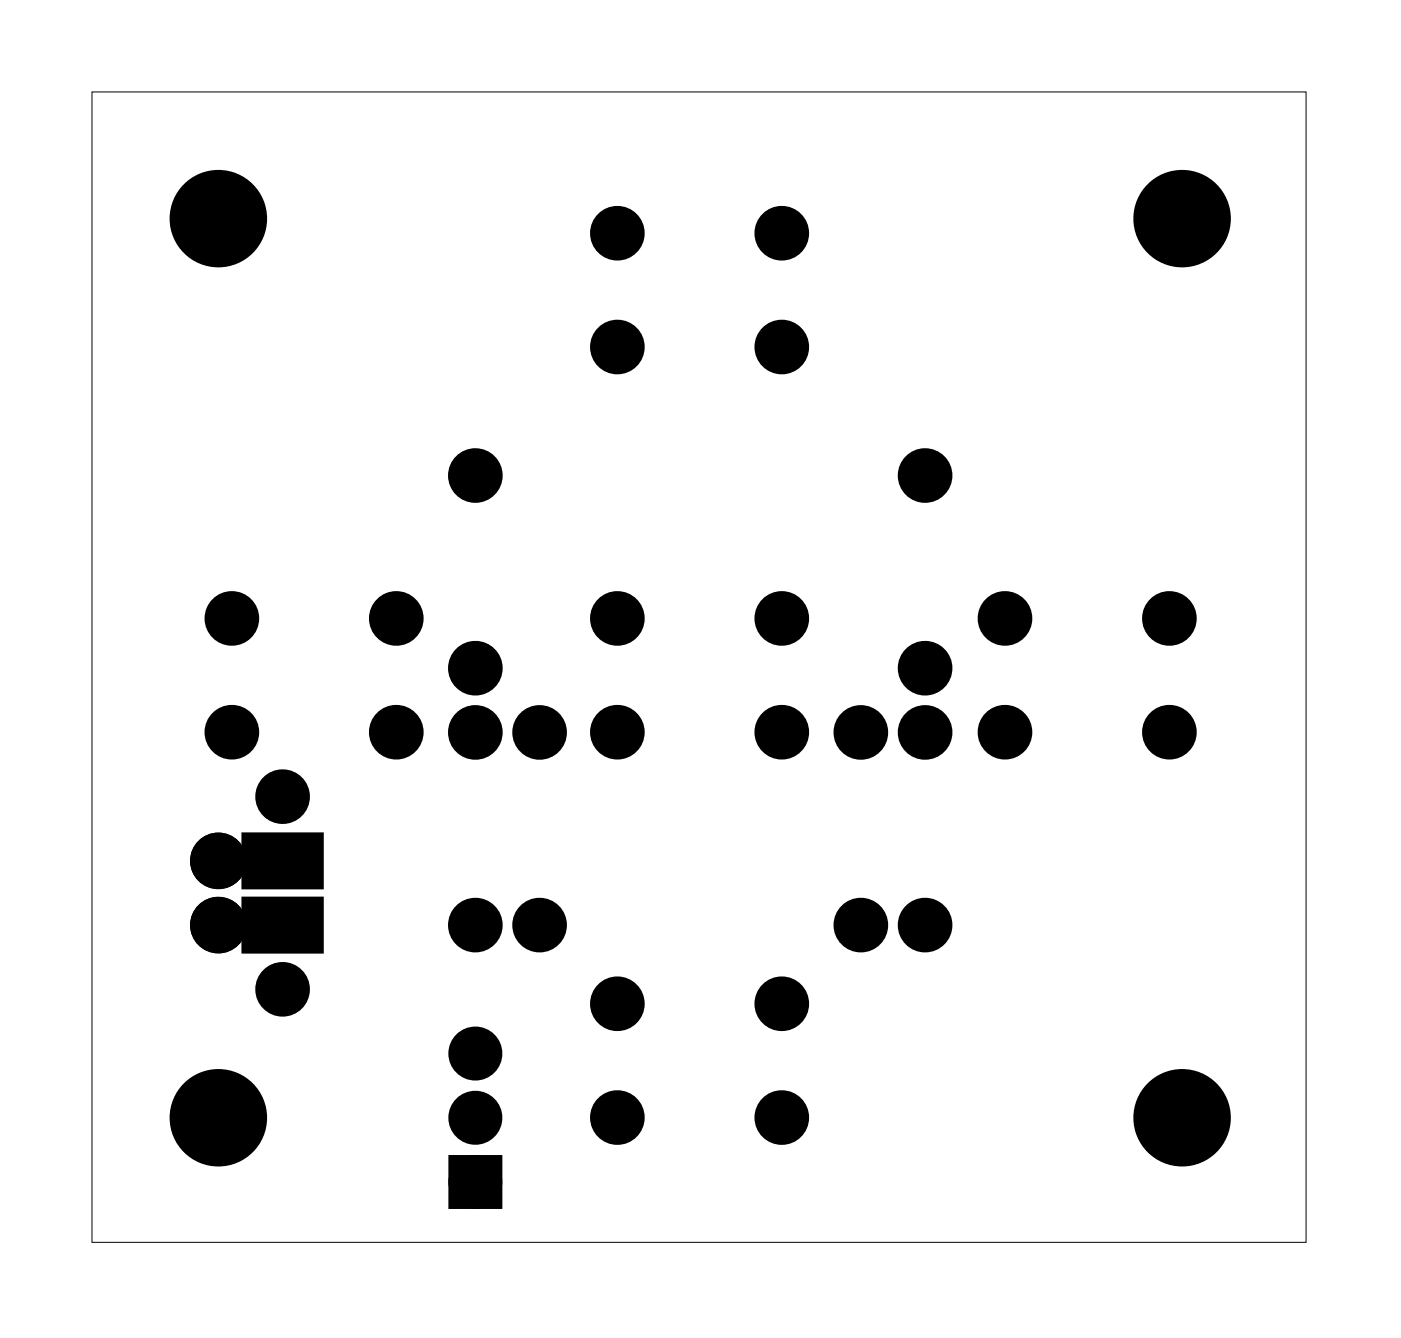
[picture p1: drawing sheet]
<svg xmlns="http://www.w3.org/2000/svg" width="55mm" height="53mm" viewBox="0 0 55 53" stroke-linecap="round" stroke-linejoin="round" font-family="sans-serif">
<path d="M3.6 3.6h48v45.5h-48z" fill="none" stroke="#000" stroke-width=".04"/>
<g fill="#000">
<circle cx="8.6" cy="8.6" r="1.7"/>
<circle cx="18.8" cy="18.8" r=".7"/>
<circle cx="24.4" cy="13.7" r=".7"/>
<circle cx="24.4" cy="9.2" r=".7"/>
<circle cx="30.9" cy="13.7" r=".7"/>
<circle cx="30.9" cy="9.2" r=".7"/>
<circle cx="36.6" cy="18.8" r=".7"/>
<circle cx="46.7" cy="8.6" r="1.7"/>
<circle cx="8.6" cy="36.6" r=".74"/>
<circle cx="8.6" cy="34" r=".74"/>
<circle cx="9.2" cy="24.5" r=".7"/>
<circle cx="9.2" cy="29" r=".7"/>
<circle cx="11.2" cy="31.5" r=".7"/>
<circle cx="11.2" cy="39.1" r=".7"/>
<circle cx="15.7" cy="24.5" r=".7"/>
<circle cx="15.7" cy="29" r=".7"/>
<circle cx="18.8" cy="26.4" r=".7"/>
<circle cx="18.8" cy="29" r=".7"/>
<circle cx="18.8" cy="36.6" r=".7"/>
<circle cx="21.3" cy="36.6" r=".7"/>
<circle cx="21.3" cy="29" r=".7"/>
<circle cx="24.4" cy="39.7" r=".7"/>
<circle cx="24.4" cy="24.5" r=".7"/>
<circle cx="24.4" cy="29" r=".7"/>
<circle cx="30.9" cy="39.7" r=".7"/>
<circle cx="30.9" cy="24.5" r=".7"/>
<circle cx="30.9" cy="29" r=".7"/>
<circle cx="34" cy="29" r=".7"/>
<circle cx="34" cy="36.6" r=".7"/>
<circle cx="36.6" cy="26.4" r=".7"/>
<circle cx="36.6" cy="29" r=".7"/>
<circle cx="36.6" cy="36.6" r=".7"/>
<circle cx="39.7" cy="24.5" r=".7"/>
<circle cx="39.7" cy="29" r=".7"/>
<circle cx="46.2" cy="24.5" r=".7"/>
<circle cx="46.2" cy="29" r=".7"/>
<circle cx="8.6" cy="44.2" r="1.7"/>
<circle cx="18.8" cy="41.7" r=".72"/>
<circle cx="18.8" cy="46.7" r=".72"/>
<circle cx="18.8" cy="44.2" r=".72"/>
<circle cx="24.4" cy="44.2" r=".7"/>
<circle cx="30.9" cy="44.2" r=".7"/>
<circle cx="46.7" cy="44.2" r="1.7"/>
</g>
<g fill="none" stroke="#000" stroke-width=".45">
<circle cx="8.6" cy="8.6" r="1.7"/>
<circle cx="46.7" cy="8.6" r="1.7"/>
<circle cx="8.6" cy="44.2" r="1.7"/>
<circle cx="46.7" cy="44.2" r="1.7"/>
</g>
<path d="M9.7 35.6h3v2h-3zM9.7 33h3v2h-3zM18.1 46h1.4v1.5h-1.4z" fill="#000"/>
<path d="M9.7 35.6h3v2h-3zM9.7 33h3v2h-3z" fill="none" stroke="#000" stroke-width=".25"/>
<g fill="none" stroke="#000" stroke-width=".76" stroke-linecap="butt">
<circle cx="18.8" cy="18.8" r=".7"/>
<circle cx="24.4" cy="13.7" r=".7"/>
<circle cx="24.4" cy="9.2" r=".7"/>
<circle cx="30.9" cy="13.7" r=".7"/>
<circle cx="30.9" cy="9.2" r=".7"/>
<circle cx="36.6" cy="18.8" r=".7"/>
<circle cx="8.6" cy="34" r=".74"/>
<circle cx="8.6" cy="36.6" r=".74"/>
<circle cx="9.2" cy="29" r=".7"/>
<circle cx="9.2" cy="24.5" r=".7"/>
<circle cx="11.2" cy="31.5" r=".7"/>
<circle cx="11.2" cy="39.1" r=".7"/>
<circle cx="15.7" cy="29" r=".7"/>
<circle cx="15.7" cy="24.5" r=".7"/>
<circle cx="18.8" cy="29" r=".7"/>
<circle cx="18.8" cy="26.4" r=".7"/>
<circle cx="18.8" cy="36.6" r=".7"/>
<circle cx="21.3" cy="29" r=".7"/>
<circle cx="21.3" cy="36.6" r=".7"/>
<circle cx="24.4" cy="29" r=".7"/>
<circle cx="24.4" cy="24.5" r=".7"/>
<circle cx="24.4" cy="39.7" r=".7"/>
<circle cx="30.9" cy="29" r=".7"/>
<circle cx="30.9" cy="39.7" r=".7"/>
<circle cx="30.9" cy="24.5" r=".7"/>
<circle cx="34" cy="29" r=".7"/>
<circle cx="34" cy="36.6" r=".7"/>
<circle cx="36.6" cy="29" r=".7"/>
<circle cx="36.6" cy="36.6" r=".7"/>
<circle cx="36.6" cy="26.4" r=".7"/>
<circle cx="39.7" cy="29" r=".7"/>
<circle cx="39.7" cy="24.5" r=".7"/>
<circle cx="46.2" cy="29" r=".7"/>
<circle cx="46.2" cy="24.5" r=".7"/>
<circle cx="24.4" cy="44.2" r=".7"/>
<circle cx="30.9" cy="44.2" r=".7"/>
</g>
<g fill="none" stroke="#000" stroke-width=".69" stroke-linecap="butt">
<path d="M18.1 46h1.4v1.5h-1.4z"/>
<circle cx="18.8" cy="44.2" r=".72"/>
<circle cx="18.8" cy="46.7" r=".72"/>
<circle cx="18.8" cy="41.7" r=".72"/>
</g>
</svg>
